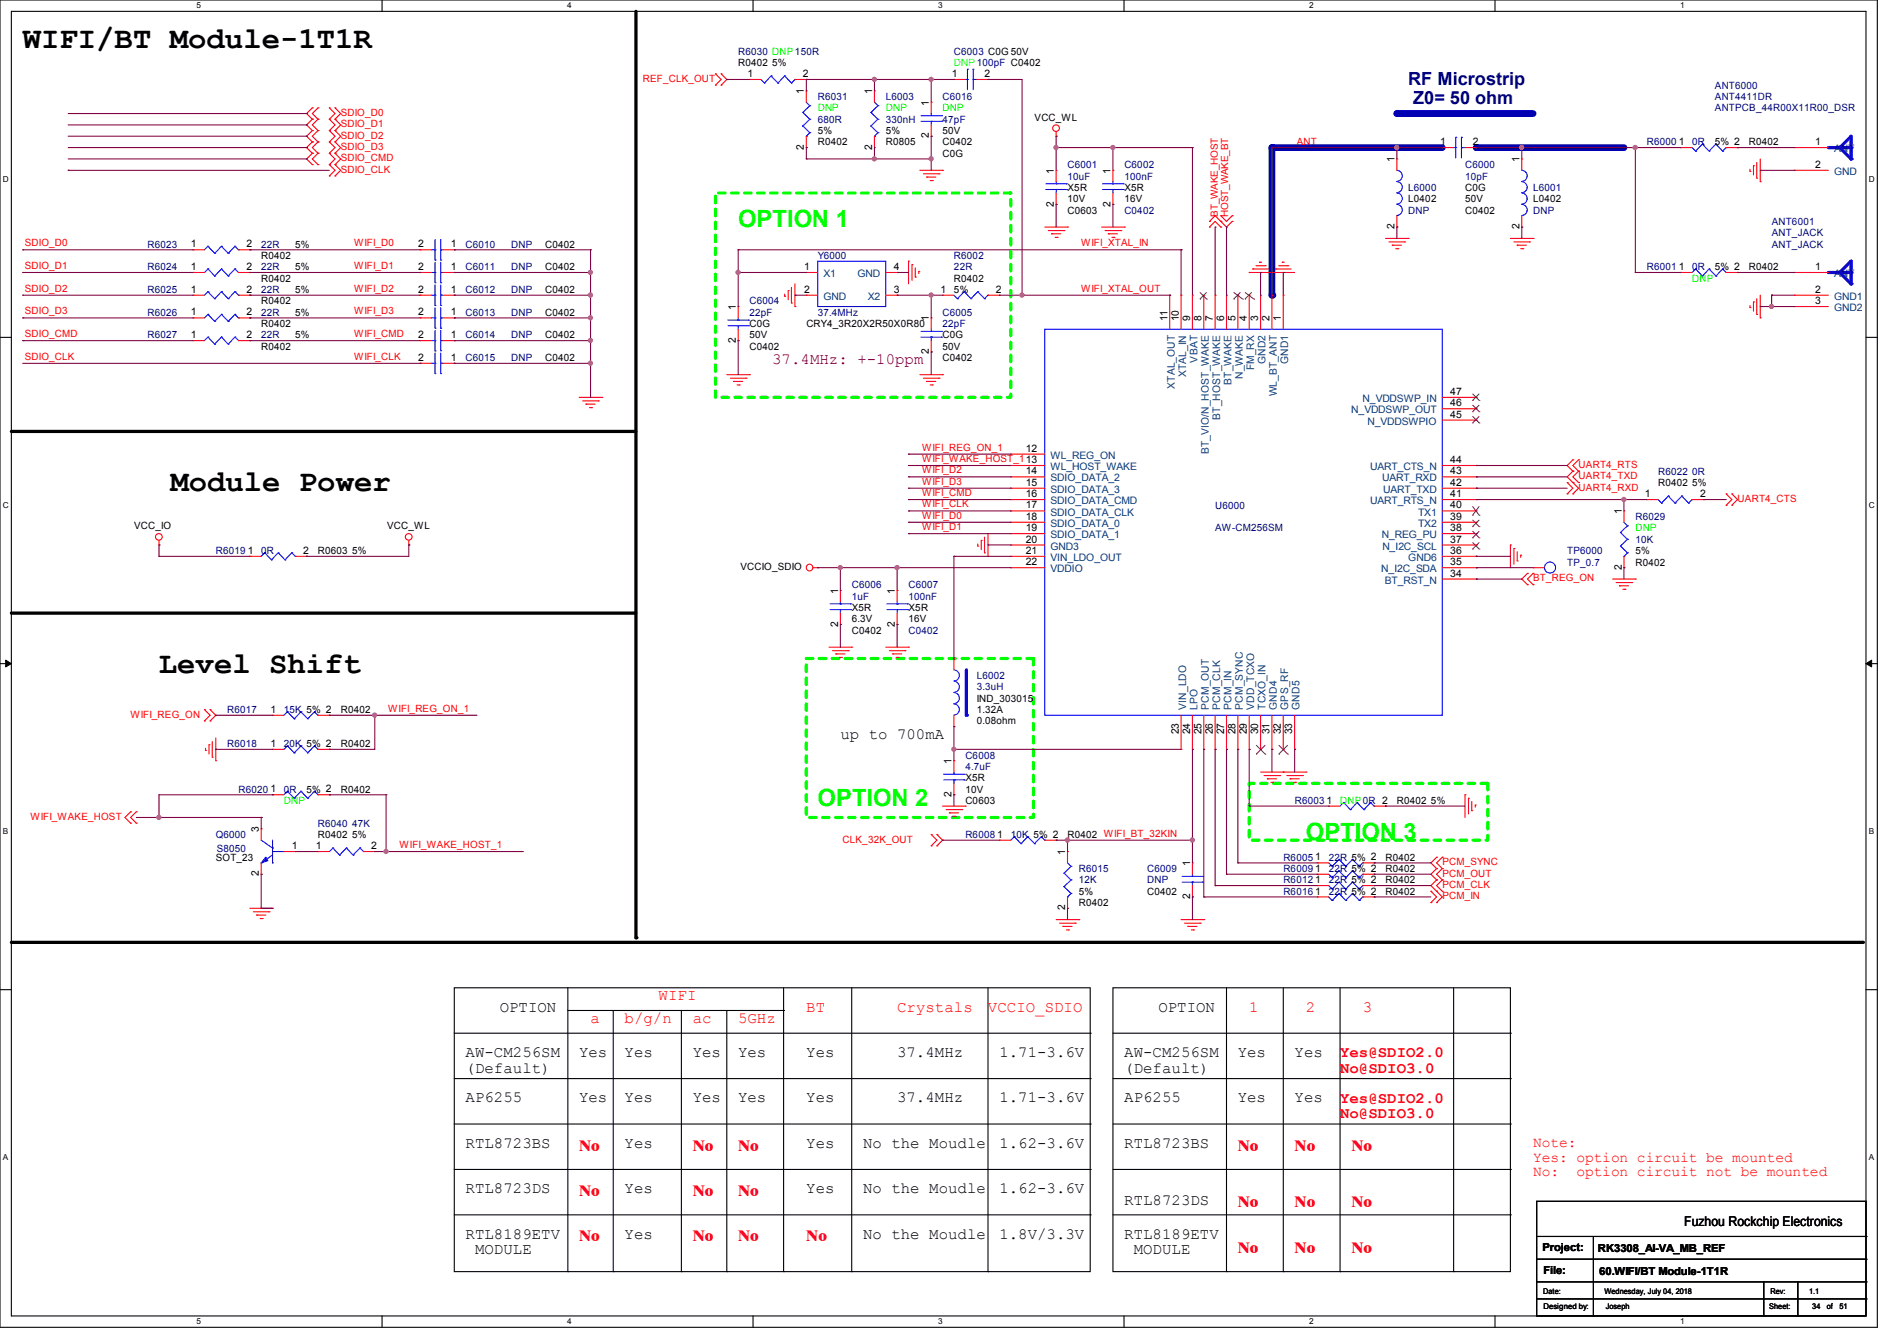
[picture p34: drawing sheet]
<svg xmlns="http://www.w3.org/2000/svg" width="297mm" height="210mm" viewBox="0 0 297 210" stroke-linecap="round" stroke-linejoin="round" font-family="sans-serif">
<defs><g id="words">
<g font-size="4.8">
<text x="3.6" y="7.6">WIFI/BT Module-1T1R</text>
<text x="26.7" y="76.9">Module Power</text>
<text x="24.9" y="105.4">Level Shift</text>
</g>
<g font-size="3.7" fill="#0f0">
<text x="115.6" y="35.5">OPTION 1</text>
<text x="128" y="126.2">OPTION 2</text>
<text x="204.5" y="131.5">OPTION 3</text>
</g>
<g font-size="2.8" fill="#000080">
<text x="220.5" y="13.3">RF Microstrip</text>
<text x="221.3" y="16.2">Z0= 50 ohm</text>
</g>
<text font-size="2.5" fill="#800000" x="120.9" y="57.1">37.4MHz: +-10ppm</text>
<g font-size="2.5">
<text x="131.6" y="115.7">up to 700mA</text>
<text x="78.2" y="158.4">OPTION</text>
<text x="181.4" y="158.4">OPTION</text>
<text x="72.9" y="165.5">AW-CM256SM</text>
<text x="72.9" y="168">(Default)</text>
<text x="90.7" y="165.5">Yes</text>
<text x="97.8" y="165.5">Yes</text>
<text x="108.5" y="165.5">Yes</text>
<text x="115.6" y="165.5">Yes</text>
<text x="126.2" y="165.5">Yes</text>
<text x="140.5" y="165.5">37.4MHz</text>
<text x="156.5" y="165.5">1.71-3.6V</text>
<text x="176" y="165.5">AW-CM256SM</text>
<text x="176" y="168">(Default)</text>
<text x="193.8" y="165.5">Yes</text>
<text x="202.7" y="165.5">Yes</text>
<text x="72.9" y="172.6">AP6255</text>
<text x="90.7" y="172.6">Yes</text>
<text x="97.8" y="172.6">Yes</text>
<text x="108.5" y="172.6">Yes</text>
<text x="115.6" y="172.6">Yes</text>
<text x="126.2" y="172.6">Yes</text>
<text x="140.5" y="172.6">37.4MHz</text>
<text x="156.5" y="172.6">1.71-3.6V</text>
<text x="176" y="172.6">AP6255</text>
<text x="193.8" y="172.6">Yes</text>
<text x="202.7" y="172.6">Yes</text>
<text x="72.9" y="179.7">RTL8723BS</text>
<text x="97.8" y="179.7">Yes</text>
<text x="126.2" y="179.7">Yes</text>
<text x="135.1" y="179.7">No the Moudle</text>
<text x="156.5" y="179.7">1.62-3.6V</text>
<text x="176" y="179.7">RTL8723BS</text>
<text x="72.9" y="186.9">RTL8723DS</text>
<text x="97.8" y="186.9">Yes</text>
<text x="126.2" y="186.9">Yes</text>
<text x="135.1" y="186.9">No the Moudle</text>
<text x="156.5" y="186.9">1.62-3.6V</text>
<text x="176" y="188.6">RTL8723DS</text>
<text x="72.9" y="194">RTL8189ETV</text>
<text x="74.4" y="196.4">MODULE</text>
<text x="97.8" y="194">Yes</text>
<text x="135.1" y="194">No the Moudle</text>
<text x="156.5" y="194">1.8V/3.3V</text>
<text x="176" y="194">RTL8189ETV</text>
<text x="177.5" y="196.4">MODULE</text>
</g>
<g font-size="2.5" fill="#f00">
<text x="92.5" y="160.2">a</text>
<text x="97.8" y="160.2">b/g/n</text>
<text x="103.1" y="156.6">WIFI</text>
<text x="108.5" y="160.2">ac</text>
<text x="115.6" y="160.2">5GHz</text>
<text x="126.2" y="158.4">BT</text>
<text x="140.5" y="158.4">Crystals</text>
<text x="154.7" y="158.4">VCCIO_SDIO</text>
<text x="195.6" y="158.4">1</text>
<text x="204.5" y="158.4">2</text>
<text x="213.4" y="158.4">3</text>
<text x="209.8" y="165.6">Yes@SDIO2.0</text>
<text x="209.8" y="168">No@SDIO3.0</text>
<text x="209.8" y="172.7">Yes@SDIO2.0</text>
<text x="209.8" y="175.1">No@SDIO3.0</text>
<text x="90.7" y="180.2">No</text>
<text x="108.5" y="180.2">No</text>
<text x="115.6" y="180.2">No</text>
<text x="193.8" y="180.2">No</text>
<text x="202.7" y="180.2">No</text>
<text x="211.6" y="180.2">No</text>
<text x="90.7" y="187.3">No</text>
<text x="108.5" y="187.3">No</text>
<text x="115.6" y="187.3">No</text>
<text x="193.8" y="189.1">No</text>
<text x="202.7" y="189.1">No</text>
<text x="211.6" y="189.1">No</text>
<text x="90.7" y="194.4">No</text>
<text x="108.5" y="194.4">No</text>
<text x="115.6" y="194.4">No</text>
<text x="126.2" y="194.4">No</text>
<text x="193.8" y="196.2">No</text>
<text x="202.7" y="196.2">No</text>
<text x="211.6" y="196.2">No</text>
</g>
<g font-size="2.3" fill="#f00">
<text x="240" y="179.7">Note:</text>
<text x="240" y="181.9">Yes: option circuit be mounted</text>
<text x="240" y="184.2">No:</text>
<text x="246.8" y="184.2">option circuit not be mounted</text>
</g>
<text font-size="2.1" x="263.7" y="192">Fuzhou Rockchip Electronics</text>
<g font-size="1.7">
<text x="241.5" y="196">Project:</text>
<text x="250.2" y="196.1">RK3308_AI-VA_MB_REF</text>
<text x="241.6" y="199.5">File:</text>
<text x="250.4" y="199.7">60.WIFI/BT Module-1T1R</text>
</g>
<g font-size="1.6" fill="#000080">
<text x="115.6" y="8.6">R6030 DNP150R</text>
<text x="149.4" y="8.6">C6003 C0G 50V</text>
<text x="128" y="15.7">R6031</text>
<text x="138.7" y="15.7">L6003</text>
<text x="147.6" y="15.7">C6016</text>
<text x="268.5" y="13.9">ANT6000</text>
<text x="268.5" y="15.7">ANT4411DR</text>
<text x="268.5" y="17.4">ANTPCB_44R00X11R00_DSR</text>
<text x="128" y="19.2">680R</text>
<text x="138.7" y="19.2">330nH</text>
<text x="147.6" y="19.2">47pF</text>
<text x="257.8" y="22.8">R6000</text>
<text x="264.9" y="22.8">0R</text>
<text x="167.1" y="26.3">C6001</text>
<text x="167.1" y="28.1">10uF</text>
<text x="176" y="26.3">C6002</text>
<text x="176" y="28.1">100nF</text>
<text x="220.5" y="29.9">L6000</text>
<text x="229.4" y="26.3">C6000</text>
<text x="229.4" y="28.1">10pF</text>
<text x="240" y="29.9">L6001</text>
<text x="176" y="33.4">C0402</text>
<text x="220.5" y="33.4">DNP</text>
<text x="240" y="33.4">DNP</text>
<text x="277.4" y="35.2">ANT6001</text>
<text x="23.1" y="38.8">R6023</text>
<text x="40.9" y="38.8">22R</text>
<text x="72.9" y="38.8">C6010</text>
<text x="80" y="38.8">DNP</text>
<text x="128" y="40.6">Y6000</text>
<text x="149.4" y="40.6">R6002</text>
<text x="277.4" y="37">ANT_JACK</text>
<text x="277.4" y="38.8">ANT_JACK</text>
<text x="23.1" y="42.3">R6024</text>
<text x="23.1" y="45.9">R6025</text>
<text x="40.9" y="42.3">22R</text>
<text x="40.9" y="45.9">22R</text>
<text x="72.9" y="42.3">C6011</text>
<text x="72.9" y="45.9">C6012</text>
<text x="80" y="42.3">DNP</text>
<text x="80" y="45.9">DNP</text>
<text x="117.4" y="47.7">C6004</text>
<text x="149.4" y="42.3">22R</text>
<text x="257.8" y="42.3">R6001</text>
<text x="264.9" y="42.3">0R</text>
<text x="23.1" y="49.4">R6026</text>
<text x="23.1" y="53">R6027</text>
<text x="40.9" y="49.4">22R</text>
<text x="40.9" y="53">22R</text>
<text x="72.9" y="53">C6014</text>
<text x="72.9" y="49.4">C6013</text>
<text x="80" y="53">DNP</text>
<text x="80" y="49.4">DNP</text>
<text x="117.4" y="49.4">22pF</text>
<text x="128" y="49.4">37.4MHz</text>
<text x="147.6" y="49.4">C6005</text>
<text x="147.6" y="51.2">22pF</text>
<text x="72.9" y="56.6">C6015</text>
<text x="80" y="56.6">DNP</text>
<text x="259.6" y="74.3">R6022</text>
<text x="264.9" y="74.3">0R</text>
<text x="190.3" y="79.7">U6000</text>
<text x="190.3" y="83.2">AW-CM256SM</text>
<text x="256" y="81.4">R6029</text>
<text x="33.8" y="86.8">R6019</text>
<text x="40.9" y="86.8">0R</text>
<text x="245.4" y="86.8">TP6000</text>
<text x="245.4" y="88.6">TP_0.7</text>
<text x="256" y="85">10K</text>
<text x="133.4" y="92.1">C6006</text>
<text x="133.4" y="93.9">1uF</text>
<text x="142.2" y="92.1">C6007</text>
<text x="142.2" y="93.9">100nF</text>
<text x="142.2" y="99.2">C0402</text>
<text x="152.9" y="106.3">L6002</text>
<text x="35.6" y="111.7">R6017</text>
<text x="44.5" y="111.7">15K 5% 2</text>
<text x="152.9" y="108.1">3.3uH</text>
<text x="35.6" y="117">R6018</text>
<text x="44.5" y="117">20K 5% 2</text>
<text x="151.1" y="118.8">C6008</text>
<text x="37.3" y="124.1">R6020</text>
<text x="44.5" y="124.1">0R</text>
<text x="151.1" y="120.6">4.7uF</text>
<text x="202.7" y="125.9">R6003</text>
<text x="33.8" y="131.2">Q6000</text>
<text x="49.8" y="129.5">R6040</text>
<text x="55.1" y="129.5">47K</text>
<text x="151.1" y="131.2">R6008</text>
<text x="158.3" y="131.2">10K 5% 2</text>
<text x="34" y="133.4">S8050</text>
<text x="168.9" y="136.6">R6015</text>
<text x="179.6" y="136.6">C6009</text>
<text x="200.9" y="134.8">R6005</text>
<text x="200.9" y="136.6">R6009</text>
<text x="208" y="134.8">22R 5% 2</text>
<text x="208" y="136.6">22R 5% 2</text>
<text x="168.9" y="138.3">12K</text>
<text x="179.6" y="138.3">DNP</text>
<text x="200.9" y="138.3">R6012</text>
<text x="200.9" y="140.1">R6016</text>
<text x="208" y="138.3">22R 5% 2</text>
<text x="208" y="140.1">22R 5% 2</text>
</g>
<g font-size="1.6">
<text x="115.6" y="10.3">R0402</text>
<text x="120.9" y="10.3">5%</text>
<text x="117" y="12.1">1</text>
<text x="125.7" y="12.1">2</text>
<text x="125.9" y="14.8" transform="rotate(-90 125.9 14.8)">1</text>
<text x="136.5" y="14.8" transform="rotate(-90 136.5 14.8)">1</text>
<text x="145.4" y="16.6" transform="rotate(-90 145.4 16.6)">1</text>
<text x="149" y="12.1">1</text>
<text x="154.1" y="12.1">2</text>
<text x="125.9" y="23.5" transform="rotate(-90 125.9 23.5)">2</text>
<text x="128" y="22.8">R0402</text>
<text x="128" y="21">5%</text>
<text x="136.5" y="23.5" transform="rotate(-90 136.5 23.5)">2</text>
<text x="138.7" y="22.8">R0805</text>
<text x="138.7" y="21">5%</text>
<text x="145.4" y="21.7" transform="rotate(-90 145.4 21.7)">2</text>
<text x="147.6" y="22.8">C0402</text>
<text x="147.6" y="21">50V</text>
<text x="162" y="18.9">VCC_WL</text>
<text x="225.5" y="22.7">1</text>
<text x="230.6" y="22.7">2</text>
<text x="262.8" y="22.7">1</text>
<text x="268.5" y="22.8">5% 2</text>
<text x="273.8" y="22.8">R0402</text>
<text x="284.2" y="22.7">1</text>
<text x="147.6" y="24.6">C0G</text>
<text x="165" y="27.2" transform="rotate(-90 165 27.2)">1</text>
<text x="167.1" y="29.9">X5R</text>
<text x="173.9" y="27.2" transform="rotate(-90 173.9 27.2)">1</text>
<text x="176" y="29.9">X5R</text>
<text x="218.3" y="25.4" transform="rotate(-90 218.3 25.4)">1</text>
<text x="229.4" y="29.9">C0G</text>
<text x="237.9" y="25.4" transform="rotate(-90 237.9 25.4)">1</text>
<text x="284.2" y="26.3">2</text>
<text x="165" y="32.3" transform="rotate(-90 165 32.3)">2</text>
<text x="167.1" y="33.4">C0603</text>
<text x="167.1" y="31.7">10V</text>
<text x="173.9" y="32.3" transform="rotate(-90 173.9 32.3)">2</text>
<text x="176" y="31.7">16V</text>
<text x="218.3" y="35.9" transform="rotate(-90 218.3 35.9)">2</text>
<text x="220.5" y="31.7">L0402</text>
<text x="229.4" y="33.4">C0402</text>
<text x="229.4" y="31.7">50V</text>
<text x="237.9" y="35.9" transform="rotate(-90 237.9 35.9)">2</text>
<text x="240" y="31.7">L0402</text>
<text x="29.9" y="38.7">1</text>
<text x="38.6" y="38.7">2</text>
<text x="40.9" y="40.6">R0402</text>
<text x="46.2" y="38.8">5%</text>
<text x="65.5" y="38.7">2</text>
<text x="70.6" y="38.7">1</text>
<text x="85.3" y="38.8">C0402</text>
<text x="29.9" y="42.3">1</text>
<text x="29.9" y="45.8">1</text>
<text x="38.6" y="42.3">2</text>
<text x="38.6" y="45.8">2</text>
<text x="40.9" y="44.1">R0402</text>
<text x="40.9" y="47.7">R0402</text>
<text x="46.2" y="42.3">5%</text>
<text x="46.2" y="45.9">5%</text>
<text x="65.5" y="42.3">2</text>
<text x="65.5" y="45.8">2</text>
<text x="70.6" y="42.3">1</text>
<text x="70.6" y="45.8">1</text>
<text x="85.3" y="42.3">C0402</text>
<text x="85.3" y="45.9">C0402</text>
<text x="125.9" y="42.3">1</text>
<text x="125.9" y="45.8">2</text>
<text x="139.9" y="45.8">3</text>
<text x="139.9" y="42.3">4</text>
<text x="147.2" y="45.8">1</text>
<text x="149.4" y="44.1">R0402</text>
<text x="149.4" y="45.9">5%</text>
<text x="155.9" y="45.8">2</text>
<text x="262.8" y="42.3">1</text>
<text x="268.5" y="42.3">5% 2</text>
<text x="273.8" y="42.3">R0402</text>
<text x="284.2" y="42.3">1</text>
<text x="284.2" y="45.8">2</text>
<text x="284.2" y="47.6">3</text>
<text x="29.9" y="49.4">1</text>
<text x="29.9" y="53">1</text>
<text x="38.6" y="49.4">2</text>
<text x="38.6" y="53">2</text>
<text x="40.9" y="51.2">R0402</text>
<text x="46.2" y="49.4">5%</text>
<text x="46.2" y="53">5%</text>
<text x="65.5" y="53">2</text>
<text x="65.5" y="49.4">2</text>
<text x="70.6" y="53">1</text>
<text x="70.6" y="49.4">1</text>
<text x="85.3" y="53">C0402</text>
<text x="85.3" y="49.4">C0402</text>
<text x="115.2" y="53.7" transform="rotate(-90 115.2 53.7)">2</text>
<text x="115.2" y="48.6" transform="rotate(-90 115.2 48.6)">1</text>
<text x="117.4" y="51.2">C0G</text>
<text x="117.4" y="53">50V</text>
<text x="126.2" y="51.2">CRY4_3R20X2R50X0R80</text>
<text x="145.4" y="50.3" transform="rotate(-90 145.4 50.3)">1</text>
<text x="147.6" y="53">C0G</text>
<text x="182.8" y="50.3" transform="rotate(-90 182.8 50.3)">11</text>
<text x="184.5" y="50.3" transform="rotate(-90 184.5 50.3)">10</text>
<text x="186.3" y="50.3" transform="rotate(-90 186.3 50.3)">9</text>
<text x="188.1" y="50.3" transform="rotate(-90 188.1 50.3)">8</text>
<text x="189.9" y="50.3" transform="rotate(-90 189.9 50.3)">7</text>
<text x="191.7" y="50.3" transform="rotate(-90 191.7 50.3)">6</text>
<text x="193.4" y="50.3" transform="rotate(-90 193.4 50.3)">5</text>
<text x="195.2" y="50.3" transform="rotate(-90 195.2 50.3)">4</text>
<text x="197" y="50.3" transform="rotate(-90 197 50.3)">3</text>
<text x="198.8" y="50.3" transform="rotate(-90 198.8 50.3)">2</text>
<text x="200.6" y="50.3" transform="rotate(-90 200.6 50.3)">1</text>
<text x="40.9" y="54.8">R0402</text>
<text x="65.5" y="56.5">2</text>
<text x="70.6" y="56.5">1</text>
<text x="85.3" y="56.6">C0402</text>
<text x="117.4" y="54.8">C0402</text>
<text x="145.4" y="55.5" transform="rotate(-90 145.4 55.5)">2</text>
<text x="147.6" y="56.6">C0402</text>
<text x="147.6" y="54.8">50V</text>
<text x="227.1" y="65.4">45</text>
<text x="227.1" y="63.6">46</text>
<text x="227.1" y="61.8">47</text>
<text x="160.6" y="70.7">12</text>
<text x="160.6" y="74.3">14</text>
<text x="160.6" y="77.9">16</text>
<text x="160.6" y="76.1">15</text>
<text x="227.1" y="76.1">42</text>
<text x="227.1" y="74.3">43</text>
<text x="227.1" y="77.9">41</text>
<text x="227.1" y="72.5">44</text>
<text x="257.5" y="77.9">1</text>
<text x="259.6" y="76.1">R0402</text>
<text x="264.9" y="76.1">5%</text>
<text x="266.2" y="77.9">2</text>
<text x="21" y="82.9">VCC_IO</text>
<text x="60.6" y="82.9">VCC_WL</text>
<text x="160.6" y="81.4">18</text>
<text x="160.6" y="79.6">17</text>
<text x="160.6" y="83.2">19</text>
<text x="227.1" y="81.4">39</text>
<text x="227.1" y="83.2">38</text>
<text x="227.1" y="79.6">40</text>
<text x="253.9" y="80.6" transform="rotate(-90 253.9 80.6)">1</text>
<text x="38.8" y="86.7">1</text>
<text x="47.5" y="86.7">2</text>
<text x="49.8" y="86.8">R0603</text>
<text x="55.1" y="86.8">5%</text>
<text x="115.9" y="89.3">VCCIO_SDIO</text>
<text x="160.6" y="88.5">22</text>
<text x="160.6" y="85">20</text>
<text x="160.6" y="86.7">21</text>
<text x="227.1" y="85">37</text>
<text x="227.1" y="88.5">35</text>
<text x="227.1" y="86.7">36</text>
<text x="253.9" y="89.2" transform="rotate(-90 253.9 89.2)">2</text>
<text x="256" y="88.6">R0402</text>
<text x="256" y="86.8">5%</text>
<text x="131.2" y="93" transform="rotate(-90 131.2 93)">1</text>
<text x="133.4" y="95.7">X5R</text>
<text x="140.1" y="93" transform="rotate(-90 140.1 93)">1</text>
<text x="142.2" y="95.7">X5R</text>
<text x="227.1" y="90.3">34</text>
<text x="131.2" y="98.1" transform="rotate(-90 131.2 98.1)">2</text>
<text x="133.4" y="99.2">C0402</text>
<text x="133.4" y="97.5">6.3V</text>
<text x="140.1" y="98.1" transform="rotate(-90 140.1 98.1)">2</text>
<text x="142.2" y="97.5">16V</text>
<text x="42.3" y="111.6">1</text>
<text x="53.3" y="111.7">R0402</text>
<text x="152.9" y="109.9">IND_303015</text>
<text x="152.9" y="111.7">1.32A</text>
<text x="152.9" y="113.5">0.08ohm</text>
<text x="42.3" y="117">1</text>
<text x="53.3" y="117">R0402</text>
<text x="149" y="119.7" transform="rotate(-90 149 119.7)">1</text>
<text x="184.5" y="115" transform="rotate(-90 184.5 115)">23</text>
<text x="186.3" y="115" transform="rotate(-90 186.3 115)">24</text>
<text x="188.1" y="115" transform="rotate(-90 188.1 115)">25</text>
<text x="189.9" y="115" transform="rotate(-90 189.9 115)">26</text>
<text x="191.7" y="115" transform="rotate(-90 191.7 115)">27</text>
<text x="193.4" y="115" transform="rotate(-90 193.4 115)">28</text>
<text x="195.2" y="115" transform="rotate(-90 195.2 115)">29</text>
<text x="197" y="115" transform="rotate(-90 197 115)">30</text>
<text x="198.8" y="115" transform="rotate(-90 198.8 115)">31</text>
<text x="200.6" y="115" transform="rotate(-90 200.6 115)">32</text>
<text x="202.3" y="115" transform="rotate(-90 202.3 115)">33</text>
<text x="42.3" y="124.1">1</text>
<text x="48" y="124.1">5% 2</text>
<text x="53.3" y="124.1">R0402</text>
<text x="149" y="124.8" transform="rotate(-90 149 124.8)">2</text>
<text x="151.1" y="125.9">C0603</text>
<text x="151.1" y="122.3">X5R</text>
<text x="151.1" y="124.1">10V</text>
<text x="207.7" y="125.9">1</text>
<text x="218.7" y="125.9">R0402</text>
<text x="224" y="125.9">5%</text>
<text x="40.5" y="130.3" transform="rotate(-90 40.5 130.3)">3</text>
<text x="49.8" y="131.2">R0402</text>
<text x="55.1" y="131.2">5%</text>
<text x="156.1" y="131.2">1</text>
<text x="167.1" y="131.2">R0402 WIFI_BT_32KIN</text>
<text x="33.8" y="134.8">SOT_23</text>
<text x="40.5" y="137.2" transform="rotate(-90 40.5 137.2)">2</text>
<text x="45.7" y="133">1</text>
<text x="49.4" y="133">1</text>
<text x="58.1" y="133">2</text>
<text x="166.8" y="133.9" transform="rotate(-90 166.8 133.9)">1</text>
<text x="186.3" y="135.7" transform="rotate(-90 186.3 135.7)">1</text>
<text x="205.9" y="134.7">1</text>
<text x="205.9" y="136.5">1</text>
<text x="216.9" y="134.8">R0402</text>
<text x="216.9" y="136.6">R0402</text>
<text x="166.8" y="142.6" transform="rotate(-90 166.8 142.6)">2</text>
<text x="168.9" y="141.9">R0402</text>
<text x="168.9" y="140.1">5%</text>
<text x="179.6" y="140.1">C0402</text>
<text x="186.3" y="140.8" transform="rotate(-90 186.3 140.8)">2</text>
<text x="205.9" y="138.3">1</text>
<text x="205.9" y="140.1">1</text>
<text x="216.9" y="138.3">R0402</text>
<text x="216.9" y="140.1">R0402</text>
</g>
<text font-size="1.6" fill="#00ff40" x="149.4" y="10.3">DNP100pF C0402</text>
<g font-size="1.6" fill="#f00">
<text x="100.6" y="12.8">REF_CLK_OUT</text>
<text x="53.3" y="23.5">SDIO_D3</text>
<text x="53.3" y="21.7">SDIO_D2</text>
<text x="53.3" y="19.9">SDIO_D1</text>
<text x="53.3" y="18.2">SDIO_D0</text>
<text x="203" y="22.8">ANT</text>
<text x="53.3" y="25.3">SDIO_CMD</text>
<text x="53.3" y="27.1">SDIO_CLK</text>
<text x="3.9" y="38.6">SDIO_D0</text>
<text x="55.5" y="38.6">WIFI_D0</text>
<text x="169.3" y="38.6">WIFI_XTAL_IN</text>
<text x="3.9" y="45.7">SDIO_D2</text>
<text x="3.9" y="42.1">SDIO_D1</text>
<text x="55.5" y="45.7">WIFI_D2</text>
<text x="55.5" y="42.1">WIFI_D1</text>
<text x="169.3" y="45.7">WIFI_XTAL_OUT</text>
<text x="3.9" y="52.8">SDIO_CMD</text>
<text x="3.9" y="49.2">SDIO_D3</text>
<text x="55.5" y="49.2">WIFI_D3</text>
<text x="55.5" y="52.8">WIFI_CMD</text>
<text x="3.9" y="56.3">SDIO_CLK</text>
<text x="55.5" y="56.3">WIFI_CLK</text>
<text x="144.4" y="70.6">WIFI_REG_ON_1</text>
<text x="144.4" y="72.3">WIFI_WAKE_HOST_113</text>
<text x="144.4" y="74.1">WIFI_D2</text>
<text x="144.4" y="75.9">WIFI_D3</text>
<text x="144.4" y="77.7">WIFI_CMD</text>
<text x="247.2" y="75.1">UART4_TXD</text>
<text x="247.2" y="76.8">UART4_RXD</text>
<text x="247.2" y="73.3">UART4_RTS</text>
<text x="144.4" y="79.5">WIFI_CLK</text>
<text x="144.4" y="83">WIFI_D1</text>
<text x="144.4" y="81.2">WIFI_D0</text>
<text x="272.1" y="78.6">UART4_CTS</text>
<text x="240" y="91.1">BT_REG_ON</text>
<text x="20.4" y="112.4">WIFI_REG_ON</text>
<text x="60.8" y="111.5">WIFI_REG_ON_1</text>
<text x="4.8" y="128.4">WIFI_WAKE_HOST</text>
<text x="131.9" y="132">CLK_32K_OUT</text>
<text x="62.6" y="132.8">WIFI_WAKE_HOST_1</text>
<text x="225.8" y="135.5">PCM_SYNC</text>
<text x="225.8" y="137.3">PCM_OUT</text>
<text x="225.8" y="139.1">PCM_CLK</text>
<text x="225.8" y="140.8">PCM_IN</text>
</g>
<g font-size="1.6" fill="#0f0">
<text x="128" y="17.4">DNP</text>
<text x="138.7" y="17.4">DNP</text>
<text x="147.6" y="17.4">DNP</text>
<text x="264.9" y="44.1">DNP</text>
<text x="256" y="83.2">DNP</text>
<text x="44.5" y="125.9">DNP</text>
<text x="209.8" y="125.9">DNP0R 2</text>
</g>
<g font-size="1.6" fill="#004080">
<text x="287.2" y="23.8">ANT</text>
<text x="287.2" y="27.4">GND</text>
<text x="128.9" y="43.4">X1</text>
<text x="128.9" y="46.9">GND</text>
<text x="134.3" y="43.4">GND</text>
<text x="135.9" y="46.9">X2</text>
<text x="287.2" y="43.4">ANT</text>
<text x="287.2" y="46.9">GND1</text>
<text x="287.2" y="48.7">GND2</text>
<text x="185.7" y="59.1" transform="rotate(-90 185.7 59.1)">XTAL_IN</text>
<text x="187.5" y="56.8" transform="rotate(-90 187.5 56.8)">VBAT</text>
<text x="194.6" y="59.4" transform="rotate(-90 194.6 59.4)">N_WAKE</text>
<text x="196.4" y="58" transform="rotate(-90 196.4 58)">FM_RX</text>
<text x="198.1" y="57" transform="rotate(-90 198.1 57)">GND2</text>
<text x="201.7" y="57" transform="rotate(-90 201.7 57)">GND1</text>
<text x="183.9" y="60.9" transform="rotate(-90 183.9 60.9)">XTAL_OUT</text>
<text x="191" y="65.7" transform="rotate(-90 191 65.7)">BT_HOST_WAKE</text>
<text x="192.8" y="60.3" transform="rotate(-90 192.8 60.3)">BT_WAKE</text>
<text x="199.9" y="62.1" transform="rotate(-90 199.9 62.1)">WL_BT_ANT</text>
<text x="211.6" y="64.7">N_VDDSWP_OUT</text>
<text x="213.3" y="63">N_VDDSWP_IN</text>
<text x="164.5" y="71.8">WL_REG_ON</text>
<text x="189.2" y="71.1" transform="rotate(-90 189.2 71.1)">BT_VIO/N_HOST_WAKE</text>
<text x="214.1" y="66.5">N_VDDSWPIO</text>
<text x="164.5" y="73.6">WL_HOST_WAKE</text>
<text x="164.5" y="75.4">SDIO_DATA_2</text>
<text x="164.5" y="77.2">SDIO_DATA_3</text>
<text x="214.5" y="73.6">UART_CTS_N</text>
<text x="216.4" y="75.4">UART_RXD</text>
<text x="216.6" y="77.2">UART_TXD</text>
<text x="164.5" y="82.5">SDIO_DATA_0</text>
<text x="164.5" y="80.7">SDIO_DATA_CLK</text>
<text x="164.5" y="79">SDIO_DATA_CMD</text>
<text x="214.5" y="79">UART_RTS_N</text>
<text x="222" y="82.5">TX2</text>
<text x="222" y="80.7">TX1</text>
<text x="164.5" y="89.6">VDDIO</text>
<text x="164.5" y="84.3">SDIO_DATA_1</text>
<text x="164.5" y="86.1">GND3</text>
<text x="164.5" y="87.8">VIN_LDO_OUT</text>
<text x="216.3" y="89.6">N_I2C_SDA</text>
<text x="216.3" y="84.3">N_REG_PU</text>
<text x="216.4" y="86.1">N_I2C_SCL</text>
<text x="220.5" y="87.8">GND6</text>
<text x="216.8" y="91.4">BT_RST_N</text>
<text x="185.7" y="111.1" transform="rotate(-90 185.7 111.1)">VIN_LDO</text>
<text x="187.5" y="111.1" transform="rotate(-90 187.5 111.1)">LPO</text>
<text x="189.2" y="111.1" transform="rotate(-90 189.2 111.1)">PCM_OUT</text>
<text x="191" y="111.1" transform="rotate(-90 191 111.1)">PCM_CLK</text>
<text x="192.8" y="111.1" transform="rotate(-90 192.8 111.1)">PCM_IN</text>
<text x="194.6" y="111.1" transform="rotate(-90 194.6 111.1)">PCM_SYNC</text>
<text x="196.4" y="111.1" transform="rotate(-90 196.4 111.1)">VDD_TCXO</text>
<text x="198.1" y="111.1" transform="rotate(-90 198.1 111.1)">TCXO_IN</text>
<text x="199.9" y="111.1" transform="rotate(-90 199.9 111.1)">GND4</text>
<text x="201.7" y="111.1" transform="rotate(-90 201.7 111.1)">GPS_RF</text>
<text x="203.5" y="111.1" transform="rotate(-90 203.5 111.1)">GND5</text>
</g>
<g font-size="1.5" fill="#f00">
<text x="190.7" y="34" transform="rotate(-90 190.7 34)">BT_WAKE_HOST</text>
<text x="192.3" y="34" transform="rotate(-90 192.3 34)">HOST_WAKE_BT</text>
</g>
<g font-size="1.3">
<text x="30.8" y="1.3">5</text>
<text x="88.8" y="1.3">4</text>
<text x="146.9" y="1.3">3</text>
<text x="205" y="1.3">2</text>
<text x="263.1" y="1.3">1</text>
<text x=".5" y="28.4">D</text>
<text x="292.6" y="28.4">D</text>
<text x=".5" y="79.5">C</text>
<text x="292.6" y="79.5">C</text>
<text x=".5" y="130.6">B</text>
<text x="292.6" y="130.6">B</text>
<text x=".5" y="181.7">A</text>
<text x="292.6" y="181.7">A</text>
<text x="30.8" y="207.4">5</text>
<text x="88.8" y="207.4">4</text>
<text x="146.9" y="207.4">3</text>
<text x="205" y="207.4">2</text>
<text x="263.1" y="207.4">1</text>
</g>
<g font-size="1.2">
<text x="241.6" y="202.6">Date:</text>
<text x="251.2" y="202.6">Wednesday, July 04, 2018</text>
<text x="277.2" y="202.6">Rev:</text>
<text x="283.2" y="202.6">1.1</text>
<text x="241.6" y="205.1">Designed by:</text>
<text x="251.4" y="205.1">Joseph</text>
<text x="277" y="205.1">Sheet:</text>
<text x="283.7" y="205.1">34</text>
<text x="286" y="205.1">of</text>
<text x="288" y="205.1">51</text>
</g>
</g></defs>
<path d="M0 0h293.9v207.9h-293.9zM1.8 1.8h290.3v204.3h-290.3z" fill="none" stroke="#000" stroke-width=".17"/>
<g fill="#fff">
<path d="M30.8 .2h.7v1.4h-.7z"/>
<path d="M30.8 206.2h.7v1.4h-.7z"/>
</g>
<path d="M59.8 0v1.8M59.8 206.1v1.8" fill="none" stroke="#000" stroke-width=".17"/>
<g fill="#fff">
<path d="M88.8 .2h.7v1.4h-.7z"/>
<path d="M88.8 206.2h.7v1.4h-.7z"/>
</g>
<path d="M117.9 0v1.8M117.9 206.1v1.8" fill="none" stroke="#000" stroke-width=".17"/>
<g fill="#fff">
<path d="M146.9 .2h.7v1.4h-.7z"/>
<path d="M146.9 206.2h.7v1.4h-.7z"/>
</g>
<path d="M176 0v1.8M176 206.1v1.8" fill="none" stroke="#000" stroke-width=".17"/>
<g fill="#fff">
<path d="M205 .2h.7v1.4h-.7z"/>
<path d="M205 206.2h.7v1.4h-.7z"/>
</g>
<path d="M234.1 0v1.8M234.1 206.1v1.8" fill="none" stroke="#000" stroke-width=".17"/>
<g fill="#fff">
<path d="M263.1 .2h.6v1.4h-.6z"/>
<path d="M263.1 206.2h.6v1.4h-.6z"/>
<path d="M.5 27.3h.9v1.4h-.9z"/>
<path d="M292.6 27.3h.9v1.4h-.9z"/>
<path d="M.5 78.4h.9v1.4h-.9z"/>
<path d="M292.6 78.4h.9v1.4h-.9z"/>
</g>
<path d="M0 52.8h1.8M292.1 52.8h1.8" fill="none" stroke="#000" stroke-width=".17"/>
<g fill="#fff">
<path d="M.5 129.5h.8v1.4h-.8z"/>
<path d="M292.6 129.5h.8v1.4h-.8z"/>
</g>
<path d="M0 103.9h1.8M292.1 103.9h1.8" fill="none" stroke="#000" stroke-width=".17"/>
<path d="M.9 103.4l.9 .5-.9 .5zM292.1 103.9l.9-.5v1z" fill="#000" stroke="#000" stroke-width=".16"/>
<g fill="#fff">
<path d="M.5 180.5h.8v1.4h-.8z"/>
<path d="M292.6 180.5h.8v1.4h-.8z"/>
</g>
<path d="M0 155h1.8M292.1 155h1.8" fill="none" stroke="#000" stroke-width=".17"/>
<path d="M218.7 17.8h21.3" fill="none" stroke="#0000a0" stroke-width="1.1"/>
<circle cx="218.7" cy="17.8" r=".53" fill="#0000a0"/>
<path d="M231.1 23.1h23.2" fill="none" stroke="#0000a0" stroke-width="1.1"/>
<circle cx="231.1" cy="23.1" r=".53" fill="#0000a0"/>
<path d="M199.1 23.1h26.7" fill="none" stroke="#0000a0" stroke-width="1.1"/>
<circle cx="199.1" cy="23.1" r=".53" fill="#0000a0"/>
<path d="M199.1 23.1v23.1" fill="none" stroke="#0000a0" stroke-width="1.1"/>
<circle cx="199.1" cy="46.2" r=".53" fill="#0000a0"/>
<path d="M112 30.2h46.2v32h-46.2zM126.2 103.1h35.6v24.9h-35.6zM195.6 122.7h37.3v8.9h-37.3z" fill="none" stroke="#0f0" stroke-width=".51" stroke-dasharray="1 1"/>
<g fill="none" stroke="#000" stroke-width=".17">
<path d="M71.1 154.7h99.6v44.4h-99.6zM88.9 158.2h33.8M88.9 154.7v44.4M96 158.2v40.9M106.7 158.2v40.9M113.8 158.2v40.9M122.7 158.2h.1M122.7 154.7v44.4M133.3 154.7v44.4M154.7 154.7v44.4M174.2 154.7h62.3v44.4h-62.3zM192 154.7v44.4"/>
<path d="M200.9 154.7v44.4M209.8 154.7v44.4M227.6 154.7v44.4M71.1 161.8h99.6M71.1 168.9h99.6M71.1 176h99.6M170.7 161.8h.1M170.7 168.9h.1M170.7 176h.1M174.2 161.8h62.3M174.2 168.9h62.3M174.2 176h62.3"/>
<path d="M236.5 161.8h.1M236.5 168.9h.1M236.5 176h.1M71.1 183.1h99.6M71.1 190.2h99.6M88.9 199.1h.1M96 199.1h.1M106.7 199.1h.1M113.8 199.1h.1M122.7 199.1h.1M133.3 199.1h.1M154.7 199.1h.1"/>
<path d="M170.7 183.1h.1M170.7 190.2h.1M174.2 183.1h62.3M174.2 190.2h62.3M192 199.1h.1M200.9 199.1h.1M209.8 199.1h.1M227.6 199.1h.1M236.5 183.1h.1M236.5 190.2h.1M240.6 188.1h51.5v18h-51.5zM240.6 193.6h51.5"/>
<path d="M240.6 197.2h51.5M249.5 193.6v12.5M292.1 193.6h.1M292.1 197.2h.1M240.6 200.7h51.5M240.6 203.4h51.5M249.5 206.1h.1M276.1 206.1h.1M276.1 200.7v5.4M281.5 206.1h.1M281.5 200.7v5.4M292.1 200.7h.1"/>
<path d="M292.1 203.4h.1"/>
</g>
<path d="M99.6 1.8v145.1M1.8 67.6h97.6M1.8 96h97.6M1.8 147.6h289.8" fill="none" stroke="#000" stroke-width=".51"/>
<g fill="#000">
<circle cx="99.4" cy="67.6" r=".25"/>
<circle cx="99.4" cy="96" r=".25"/>
<circle cx="99.6" cy="146.9" r=".25"/>
<circle cx="291.6" cy="147.6" r=".25"/>
</g>
<g fill="none" stroke="#f00" stroke-width=".17">
<path d="M48.9 18.7h.1M48.9 16.9h.1M48.9 16.9l-.9 .9 .9 .9M48.9 18.7l-.9 .9 .9 .8M49.8 18.7h.1M49.8 16.9h.1M49.8 18.7l-.9 .9 .9 .8M49.8 16.9l-.9 .9 .9 .9M51.6 18.7h.1M51.6 16.9h.1M51.6 18.7l.9 .9-.9 .8M51.6 16.9l.9 .9-.9 .9"/>
<path d="M52.5 18.7h.1M52.5 16.9h.1M52.5 16.9l.8 .9-.8 .9M52.5 18.7l.8 .9-.8 .8M112 13.3h.1M112 11.6h.1M112 11.6l.9 .8-.9 .9M112.9 11.6h.1M112.9 13.3h.1M112.9 11.6l.9 .8-.9 .9M149.4 12.4h.1M149.4 12.4h1.7"/>
<path d="M152.9 12.4h1.8M154.7 12.4h.1M48.9 24h.1M48.9 22.2h.1M48.9 20.4h.1M48.9 25.8h.1M48.9 22.2l-.9 .9 .9 .9M48.9 20.4l-.9 .9 .9 .9M48.9 24l-.9 .9 .9 .9M49.8 22.2h.1M49.8 24h.1M49.8 20.4h.1"/>
<path d="M49.8 25.8h.1M49.8 22.2l-.9 .9 .9 .9M49.8 20.4l-.9 .9 .9 .9M49.8 24l-.9 .9 .9 .9M51.6 22.2h.1M51.6 24h.1M51.6 20.4h.1M51.6 25.8h.1M51.6 27.6h.1M51.6 25.8l.9 .9-.9 .9M51.6 22.2l.9 .9-.9 .9M51.6 24l.9 .9-.9 .9"/>
<path d="M51.6 20.4l.9 .9-.9 .9M52.5 22.2h.1M52.5 24h.1M52.5 20.4h.1M52.5 25.8h.1M52.5 27.6h.1M52.5 22.2l.8 .9-.8 .9M52.5 25.8l.8 .9-.8 .9M52.5 20.4l.8 .9-.8 .9M52.5 24l.8 .9-.8 .9M144 26.7h3.6M144.6 27.2h2.4"/>
<path d="M145.1 27.7h.1M145.1 27.7h1.4M145.6 28.3h.4M146 28.3h.1M147 27.2h.1M147.6 26.7h.1M163.6 35.6h3.5M164.1 36.1h2.5M164.6 36.6h.1M164.6 36.6h1.5M165.2 37.2h.3M165.4 21.3h.1"/>
<path d="M165.4 20.6v.7M165.5 37.2h.1M166.6 36.1h.1M167.1 35.6h.1M172.5 35.6h3.5M173 36.1h2.5M173.5 36.6h.1M173.5 36.6h1.5M174.1 37.2h.3M174.4 37.2h.1M175.5 36.1h.1M176 35.6h.1"/>
<path d="M189.4 34.7h.1M189.4 35.6h.1M189.4 34.7l.8-.9 1.8 1.8 .9-.9M189.4 35.6l.8-.9 .9 .9M191.1 34.7h.1M191.1 33.8h.1M191.1 35.6h.1M191.1 33.8l.9 .9 .9-.9M192.9 34.7h.1M192.9 33.8h.1M216.9 37.3h3.6M217.5 37.9h2.4"/>
<path d="M218 38.4h.1M218 38.4h1.4M218.5 38.9h.4M218.9 38.9h.1M219.9 37.9h.1M220.5 37.3h.1M236.5 37.3h3.5M237 37.9h2.5M237.5 38.4h.1M237.5 38.4h1.5M238.1 38.9h.3M238.4 38.9h.1"/>
<path d="M239.5 37.9h.1M240 37.3h.1M274 26.8h.1M274 26.5v.3M274.5 26h.1M274.5 26v1.4M275 27.9h.1M275 25.4v2.5M275.6 28.4h.1M275.6 24.9v3.5M113.8 58.7h3.5M114.3 59.2h2.5"/>
<path d="M114.9 59.7h.1M114.9 59.7h1.4M116.8 59.2h.1M117.3 58.7h.1M122.9 46.4h.1M122.9 46.1v.3M123.4 45.5h.1M123.4 45.5v1.4M123.9 47.5h.1M123.9 45v2.5M124.5 48h.1M124.5 44.4v3.6"/>
<path d="M142.2 40.9h.1M142.2 40.9v3.5M142.8 41.4h.1M142.8 41.4v2.5M143.3 43.4h.1M143.3 42v1.4M143.8 42.5h.1M143.8 42.5v.3M144 58.7h3.6M144.6 59.2h2.4M145.1 59.7h.1M145.1 59.7h1.4"/>
<path d="M147 59.2h.1M147.6 58.7h.1M195.6 42.7h.1M195.6 42.7h7.1M196.1 42.1h.1M196.1 42.1h2.5M196.6 41.6h1.5M197.2 41.1h.1M197.2 41.1h.3M198.1 41.6h.1M199.1 42.7h.1M199.7 42.1h.1"/>
<path d="M199.7 42.1h2.4M200.2 41.6h1.4M200.7 41.1h.1M200.7 41.1h.4M201.6 41.6h.1M274 48.2h.1M274 47.8v.4M274.5 47.3h.1M274.5 47.3v1.4M275 49.2h.1M275 46.8v2.4M275.6 49.8h.1"/>
<path d="M275.6 46.2v3.6M90.7 62.2h3.5M91.2 62.8h2.5M91.7 63.3h.1M91.7 63.3h1.5M92.3 63.8h.3M92.6 63.8h.1M93.7 62.8h.1M94.2 62.2h.1M115.4 60.3h.3M115.7 60.3h.1M145.6 60.3h.4"/>
<path d="M146 60.3h.1M245.4 75.6h.1M245.4 77.3h.1M245.4 75.6l.9 .9-.9 .8M246.3 75.6h.1M246.3 73.8h.1M246.3 77.3h.1M246.3 72h.1M246.3 73.8l-.9 .9 1.7 1.8-.8 .8M246.3 72l-.9 .9 .9 .9M247.1 73.8h.1M247.1 75.6h.1"/>
<path d="M247.1 72h.1M247.1 73.8l-.8 .9 .8 .9M247.1 72l-.8 .9 .8 .9M270.3 77.3h.1M270.3 79.1h.1M270.3 77.3l.8 .9-.8 .9M271.1 77.3h.1M271.1 79.1h.1M271.1 77.3l.9 .9-.9 .9M24.9 85.3h.1M24.9 84.6v.7M39.1 87.1h.1"/>
<path d="M39.1 87.1h1.8M46.2 87.1h1.8M48 87.1h.1M64 85.3h.1M64 84.6v.7M127.3 88.9h.7M128 88.9h.1M131.6 92.5h.1M131.6 97.8h.1M131.6 92.5v1.7M131.6 96v1.8M153.1 85.5h.1"/>
<path d="M153.1 85.2v.3M153.6 84.6h.1M153.6 84.6v1.5M154.1 86.6h.1M154.1 84.1v2.5M154.7 87.1h.1M154.7 83.6v3.5M236.5 85.3h.1M236.5 85.3v3.6M237 85.9h.1M237 85.9v2.4M237.5 87.8h.1"/>
<path d="M237.5 86.4v1.4M238.1 87h.1M238.1 87v.3M239.1 89.8h.1M239.1 91.6h.1M239.1 89.8l-.8 .9 .8 .9M240 91.6h.1M240 89.8h.1M240 89.8l-.9 .9 .9 .9M252.5 90.7h3.5M253 91.2h2.5M253.5 91.7h.1"/>
<path d="M253.5 91.7h1.5M254.1 92.3h.3M254.3 80h.1M254.3 88.9h.1M254.3 80v1.8M254.3 87.1v1.8M254.4 92.3h.1M255.5 91.2h.1M256 90.7h.1M32 112.9h.1M32 111.1h.1M32 111.1l.9 .9-.9 .9"/>
<path d="M32.2 117.5h.1M32.2 117.2v.3M32.7 116.6h.1M32.7 116.6v1.5M32.9 111.1h.1M32.9 112.9h.1M32.9 111.1l.9 .9-.9 .9M33.2 118.6h.1M33.2 116.1v2.5M33.8 119.1h.1M33.8 115.6v3.5M129.8 101.3h3.5"/>
<path d="M130.3 101.9h2.5M130.9 102.4h.1M130.9 102.4h1.4M131.4 103h.3M131.7 103h.1M132.8 101.9h.1M133.3 101.3h.1M138.7 101.3h3.5M139.2 101.9h2.5M139.7 102.4h.1M139.7 102.4h1.5M140.3 103h.3"/>
<path d="M140.6 103h.1M141.7 101.9h.1M142.2 101.3h.1M20.4 128.9h.1M20.4 127.1h.1M20.4 127.1l-.8 .9 .8 .9M21.3 128.9h.1M21.3 127.1h.1M21.3 127.1l-.9 .9 .9 .9M145.8 130.7h.1M145.8 132.5h.1M145.8 130.7l.9 .9-.9 .9"/>
<path d="M146.7 132.5h.1M146.7 130.7h.1M146.7 130.7l.9 .9-.9 .9M147.6 126.2h3.5M148.1 126.8h2.5M148.6 127.3h.1M148.6 127.3h1.5M149.2 127.8h.3M149.5 127.8h.1M150.6 126.8h.1M151.1 126.2h.1M197.4 120.9h7.1"/>
<path d="M197.9 121.5h2.5M198.4 122h.1M198.4 122h1.5M199 122.5h.3M199.3 122.5h.1M200.4 121.5h.1M200.9 120.9h.1M201.5 121.5h2.4M202 122h.1M202 122h1.4M202.5 122.5h.4M202.9 122.5h.1"/>
<path d="M203.9 121.5h.1M204.5 120.9h.1M224 139.6h.1M224 139.6l.9 .9-.9 .9M224.9 137.8h.1M224.9 139.6h.1M224.9 134.2h.1M224.9 136h.1M224.9 137.8l-.9 .9 1.8 1.8-.9 .9M224.9 134.2l-.9 .9 .9 .9M224.9 136l-.9 .9 .9 .9M225.8 139.6h.1"/>
<path d="M225.8 137.8h.1M225.8 136h.1M225.8 134.2h.1M225.8 137.8l-.9 .9 .9 .9M225.8 134.2l-.9 .9 .9 .9M225.8 136l-.9 .9 .9 .9M229.4 124.5h.1M229.4 124.5v3.5M229.9 125h.1M229.9 125v2.5M230.4 127h.1M230.4 125.5v1.5"/>
<path d="M231 126.1h.1M231 126.1v.3M39.1 142.2h3.6M39.7 142.8h2.4M40.2 143.3h.1M40.2 143.3h1.4M40.7 143.8h.4M41.1 143.8h.1M42.1 142.8h.1M42.7 142.2h.1M165.4 144h3.5M165.9 144.6h2.5"/>
<path d="M166.4 145.1h.1M166.4 145.1h1.5M167 145.6h.3M167.3 145.6h.1M168.4 144.6h.1M168.9 144h.1M184.9 144h3.6M185.5 144.6h2.4M186 145.1h.1M186 145.1h1.4M186.5 145.6h.4M186.9 145.6h.1"/>
<path d="M187.9 144.6h.1M188.5 144h.1M224 141.4h.1M224.9 141.4h.1"/>
<circle cx="165.3" cy="20.1" r=".52"/>
<circle cx="24.9" cy="84.1" r=".52"/>
<circle cx="64" cy="84.1" r=".52"/>
<circle cx="126.7" cy="88.9" r=".52"/>
</g>
<g fill="none" stroke="#00f" stroke-width=".17">
<path d="M151.1 12.4h.4M151.5 12.4h.1M151.5 10.8h.1M151.5 10.8v3.3M152.4 10.8h.1M152.4 12.4h.1M152.4 12.4h.5M152.4 10.8v3.3M41.4 86.6h.1M41.4 86.6l-.5 .5M41.4 86.6l1.1 1.1M42.5 87.7h.1"/>
<path d="M43.6 86.6h.1M43.6 86.6l-1.1 1.1M43.6 86.6l1 1.1M44.6 87.7h.1M45.7 86.6h.1M45.7 86.6l-1.1 1.1M45.7 86.6l.5 .5M46.2 87.1h.1M130 95.5h3.2M130 94.6h3.2M131.6 94.6h.1M131.6 95.5h.1"/>
<path d="M131.6 94.2v.4M131.6 95.5v.5M133.2 95.5h.1M133.2 94.6h.1M253.7 83.4h.1M253.7 85.5h.1M253.7 83.4l1.1 1.1M253.7 85.5l1.1 1.1M254.3 87.1h.1M254.3 81.8l.5 .5M254.8 82.3h.1M254.8 84.5h.1"/>
<path d="M254.8 86.6h.1M254.8 82.3l-1.1 1.1M254.8 84.5l-1.1 1M254.8 86.6l-.5 .5M149.4 104.9a.87 .87 0 0 1 .8 .9 .87 .87 0 0 1-.8 .8M149.4 106.7a.87 .87 0 0 1 .8 .8 .87 .87 0 0 1-.8 .9M149.4 108.5a.87 .87 0 0 1 .8 .8 .87 .87 0 0 1-.8 .9M149.4 110.2a.87 .87 0 0 1 .8 .9 .87 .87 0 0 1-.8 .9"/>
</g>
<path d="M151.3 104.9v7.1" fill="none" stroke="#00f" stroke-width=".51"/>
<circle cx="151.3" cy="112" r=".25" fill="#00f"/>
<g fill="none" stroke="#f00" stroke-width=".17">
<path d="M115.6 48h.1M115.6 53.3h.1M115.6 48v1.8M115.6 51.6v1.7M42.7 112h.1M42.7 112h1.7M49.8 112h1.8M51.6 112h.1M149.4 103.1h.1M149.4 113.8h.1M149.4 103.1v1.8M149.4 112v1.8"/>
<path d="M206.2 135.1h.1M206.2 138.7h.1M206.2 135.1h1.8M206.2 138.7h1.8M213.4 135.1h1.7M213.4 138.7h1.7M215.1 135.1h.1M215.1 138.7h.1"/>
</g>
<g fill="none" stroke="#00f" stroke-width=".17">
<path d="M114 51h3.2M114 50.1h3.2M115.6 50.1h.1M115.6 51h.1M115.6 49.8v.3M115.6 51v.6M117.2 51h.1M117.2 50.1h.1M45 111.5h.1M45 111.5l-.6 .5M45 111.5l1.1 1.1M46.1 112.6h.1"/>
<path d="M47.1 111.5h.1M47.1 111.5l-1 1.1M47.1 111.5l1.1 1.1M48.2 112.6h.1M49.2 111.5h.1M49.2 111.5l-1 1.1M49.2 111.5l.6 .5M49.8 112h.1M208 135.1l.6 .6M208 138.7l.6 .5M208.6 135.7h.1M208.6 139.2h.1"/>
<path d="M209.6 134.6h.1M209.6 138.1h.1M209.6 134.6l-1 1.1M209.6 134.6l1.1 1.1M209.6 138.1l-1 1.1M209.6 138.1l1.1 1.1M210.7 135.7h.1M210.7 139.2h.1M211.8 134.6h.1M211.8 138.1h.1M211.8 134.6l-1.1 1.1M211.8 134.6l1 1.1"/>
<path d="M211.8 138.1l-1.1 1.1M211.8 138.1l1 1.1M212.8 135.7h.1M212.8 139.2h.1M213.4 135.1h.1M213.4 138.7h.1M213.4 135.1l-.6 .6M213.4 138.7l-.6 .5"/>
</g>
<path d="M286.3 23.1h3.5" fill="none" stroke="#00f" stroke-width=".51"/>
<circle cx="289.8" cy="23.1" r=".25" fill="#00f"/>
<path d="M289.8 21.3v3.6" fill="none" stroke="#00f" stroke-width=".51"/>
<circle cx="289.8" cy="24.9" r=".25" fill="#00f"/>
<path d="M288 23.1l1.8 1.8" fill="none" stroke="#00f" stroke-width=".51"/>
<circle cx="288" cy="23.1" r=".25" fill="#00f"/>
<path d="M289.8 21.3l-1.8 1.8" fill="none" stroke="#00f" stroke-width=".51"/>
<circle cx="288" cy="23.1" r=".25" fill="#00f"/>
<g fill="none" stroke="#f00" stroke-width=".17">
<path d="M117.3 12.4h.1M117.3 12.4h1.8M124.5 12.4h1.7M126.2 14.2h.1M126.2 12.4h.1M126.2 14.2v1.8M136.9 14.2h.1M136.9 14.2v1.8M145.8 16h.1M145.8 16v1.8M145.8 19.6v1.7M65.8 39.1h.1"/>
<path d="M65.8 39.1h1.8M69.3 39.1h1.8M71.1 39.1h.1M126.2 23.1h.1M126.2 21.3v1.8M136.9 23.1h.1M136.9 21.3v1.8M145.8 21.3h.1M165.4 26.7h.1M165.4 32h.1M165.4 26.7v1.7M165.4 30.2v1.8"/>
<path d="M174.2 26.7h.1M174.2 32h.1M174.2 26.7v1.7M174.2 30.2v1.8M218.7 24.9h.1M218.7 35.6h.1M218.7 24.9v1.8M218.7 33.8v1.8M225.8 23.1h.1M225.8 23.1h1.8M229.4 23.1h1.7M231.1 23.1h.1"/>
<path d="M238.3 24.9h.1M238.3 35.6h.1M238.3 24.9v1.8M238.3 33.8v1.8M263.1 23.1h.1M263.1 23.1h1.8M270.3 23.1h1.7M272 23.1h.1M280.9 23.1h.1M280.9 26.7h.1M280.9 23.1h5.4M280.9 26.7h5.4"/>
<path d="M30.2 42.7h.1M30.2 46.2h.1M30.2 42.7h1.8M30.2 46.2h1.8M37.3 42.7h1.8M37.3 46.2h1.8M39.1 42.7h.1M39.1 46.2h.1M65.8 53.3h.1M65.8 42.7h.1M65.8 49.8h.1M65.8 53.3h1.8"/>
<path d="M65.8 42.7h1.8M65.8 49.8h1.8M69.3 53.3h1.8M69.3 42.7h1.8M69.3 49.8h1.8M71.1 53.3h.1M71.1 42.7h.1M71.1 49.8h.1M263.1 42.7h.1M263.1 42.7h1.8M270.3 42.7h1.7M272 42.7h.1"/>
<path d="M257.8 78.2h.1M257.8 78.2h1.8M264.9 78.2h1.8M266.7 78.2h.1M140.5 92.5h.1M140.5 97.8h.1M140.5 92.5v1.7M140.5 96v1.8M240 88.9h.1M240 88.9h1.8M42.7 117.3h.1M42.7 117.3h1.7"/>
<path d="M49.8 117.3h1.8M51.6 117.3h.1M40.9 136.9h.1M40.9 129.8h.1M40.9 129.8v1.8M40.9 135.1v1.8M42.7 124.5h.1M42.7 124.5h1.7M44.4 133.3h1.8M46.2 133.3h.1M49.8 133.3h.1M49.8 133.3h1.8"/>
<path d="M49.8 124.5h1.8M51.6 124.5h.1M56.9 133.3h1.8M58.7 133.3h.1M156.5 131.6h.1M156.5 131.6h1.7M163.6 131.6h1.8M165.4 131.6h.1M167.1 133.3h.1M167.1 133.3v1.8M186.7 135.1h.1M186.7 135.1v1.8"/>
<path d="M186.7 138.7v1.8M206.2 136.9h.1M206.2 136.9h1.8M208 126.2h.1M208 126.2h1.8M213.4 136.9h1.7M215.1 136.9h.1M215.1 126.2h1.8M216.9 126.2h.1M167.1 142.2h.1M167.1 140.5v1.7M186.7 140.5h.1"/>
<path d="M206.2 140.5h.1M206.2 140.5h1.8M213.4 140.5h1.7M215.1 140.5h.1"/>
</g>
<g fill="none" stroke="#00f" stroke-width=".17">
<path d="M119.1 12.4l.6 .6M119.7 13h.1M120.7 11.9h.1M120.7 11.9l-1 1.1M120.7 11.9l1.1 1.1M121.8 13h.1M122.9 11.9h.1M122.9 11.9l-1.1 1.1M122.9 11.9l1 1.1M123.9 13h.1M124.5 12.4h.1M124.5 12.4l-.6 .6"/>
<path d="M125.7 17.6h.1M125.7 19.7h.1M125.7 17.6l1.1 1.1M125.7 19.7l1.1 1.1M126.2 16l.6 .6M126.8 16.6h.1M126.8 18.7h.1M126.8 16.6l-1.1 1M126.8 18.7l-1.1 1M136.4 17.6h.1M136.4 19.7h.1M136.4 17.6l1.1 1.1"/>
<path d="M136.4 19.7l1.1 1.1M136.9 16l.6 .6M137.5 16.6h.1M137.5 18.7h.1M137.5 16.6l-1.1 1M137.5 18.7l-1.1 1M144.2 19h3.2M144.2 18.1h3.2M145.8 18.1h.1M145.8 19h.1M145.8 17.8v.3M145.8 19v.6"/>
<path d="M147.4 19h.1M147.4 18.1h.1M67.6 39.1h.5M68.1 39.1h.1M68.1 37.5v3.2M69 39.1h.1M69 37.5v3.2M69 39.1h.3M126.2 21.3h.1M126.8 20.8h.1M126.8 20.8l-.6 .5M136.9 21.3h.1"/>
<path d="M137.5 20.8h.1M137.5 20.8l-.6 .5M163.7 29.7h3.3M163.7 28.8h3.3M165.4 28.8h.1M165.4 29.7h.1M165.4 28.4v.4M165.4 29.7v.5M167 29.7h.1M167 28.8h.1M172.6 29.7h3.3M172.6 28.8h3.3"/>
<path d="M174.2 28.8h.1M174.2 29.7h.1M174.2 28.4v.4M174.2 29.7v.5M175.9 29.7h.1M175.9 28.8h.1M218.7 26.7a.87 .87 0 0 1 .8 .8 .87 .87 0 0 1-.8 .9M218.7 28.4a.87 .87 0 0 1 .8 .9 .87 .87 0 0 1-.8 .9M218.7 30.2a.87 .87 0 0 1 .8 .9 .87 .87 0 0 1-.8 .9M218.7 32a.87 .87 0 0 1 .8 .9 .87 .87 0 0 1-.8 .8M227.6 23.1h.3M227.9 23.1h.1"/>
<path d="M227.9 21.5h.1M227.9 21.5v3.2M228.8 21.5h.1M228.8 23.1h.1M228.8 23.1h.6M228.8 21.5v3.2M238.3 26.7a.87 .87 0 0 1 .8 .8 .87 .87 0 0 1-.8 .9M238.3 28.4a.87 .87 0 0 1 .8 .9 .87 .87 0 0 1-.8 .9M238.3 30.2a.87 .87 0 0 1 .8 .9 .87 .87 0 0 1-.8 .9M238.3 32a.87 .87 0 0 1 .8 .9 .87 .87 0 0 1-.8 .8M264.9 23.1l.6 .6M265.5 23.7h.1"/>
<path d="M266.5 22.6h.1M266.5 22.6l-1 1.1M266.5 22.6l1.1 1.1M267.6 23.7h.1M268.6 22.6h.1M268.6 22.6l-1 1.1M268.6 22.6l1.1 1.1M269.7 23.7h.1M270.3 23.1h.1M270.3 23.1l-.6 .6M32.6 42.1h.1M32.6 45.7h.1"/>
<path d="M32.6 42.1l-.6 .6M32.6 42.1l1 1.1M32.6 45.7l-.6 .5M32.6 45.7l1 1.1M33.6 43.2h.1M33.6 46.8h.1M34.7 42.1h.1M34.7 45.7h.1M34.7 42.1l-1.1 1.1M34.7 42.1l1 1.1M34.7 45.7l-1.1 1.1M34.7 45.7l1 1.1"/>
<path d="M35.7 43.2h.1M35.7 46.8h.1M36.8 42.1h.1M36.8 45.7h.1M36.8 42.1l-1.1 1.1M36.8 42.1l.5 .6M36.8 45.7l-1.1 1.1M36.8 45.7l.5 .5M37.3 42.7h.1M37.3 46.2h.1M67.6 53.3h.5M67.6 42.7h.5"/>
<path d="M67.6 49.8h.5M68.1 54.9h.1M68.1 53.3h.1M68.1 44.3h.1M68.1 42.7h.1M68.1 51.4h.1M68.1 49.8h.1M68.1 40.7h.1M68.1 41.1v3.2M68.1 48.2v3.2M68.1 51.7v3.2M69 53.3h.1"/>
<path d="M69 54.9h.1M69 42.7h.1M69 44.3h.1M69 49.8h.1M69 51.4h.1M69 40.7h.1M69 53.3h.3M69 41.1v3.2M69 48.2v3.2M69 51.7v3.2M69 42.7h.3M69 49.8h.3"/>
<path d="M265.5 42.1h.1M265.5 42.1l-.6 .6M265.5 42.1l1 1.1M266.5 43.2h.1M267.6 42.1h.1M267.6 42.1l-1.1 1.1M267.6 42.1l1 1.1M268.6 43.2h.1M269.7 42.1h.1M269.7 42.1l-1.1 1.1M269.7 42.1l.6 .6M270.3 42.7h.1"/>
<path d="M259.6 78.2l.5 .6M260.1 78.8h.1M261.2 77.7h.1M261.2 77.7l-1.1 1.1M261.2 77.7l1.1 1.1M262.3 78.8h.1M263.3 77.7h.1M263.3 77.7l-1 1.1M263.3 77.7l1.1 1.1M264.4 78.8h.1M264.9 78.2h.1M264.9 78.2l-.5 .6"/>
<path d="M138.9 95.5h3.2M138.9 94.6h3.2M140.5 94.6h.1M140.5 95.5h.1M140.5 94.2v.4M140.5 95.5v.5M142.1 95.5h.1M142.1 94.6h.1M45 116.8h.1M45 116.8l-.6 .5M45 116.8l1.1 1.1M46.1 117.9h.1"/>
<path d="M47.1 116.8h.1M47.1 116.8l-1 1.1M47.1 116.8l1.1 1.1M48.2 117.9h.1M49.2 116.8h.1M49.2 116.8l-1 1.1M49.2 116.8l.6 .5M49.8 117.3h.1M40.9 135.1h.1M40.9 131.6l1.8 1.2M42.7 132.8h.1M42.7 135.1h.1"/>
<path d="M42.7 133.9l-1.8 1.2M42.7 131.6v3.5M42.7 133.3h1.7M44.4 133.3h.1M45 123.9h.1M45 123.9l-.6 .6M45 123.9l1.1 1.1M46.1 125h.1M47.1 123.9h.1M47.1 123.9l-1 1.1M47.1 123.9l1.1 1.1M48.2 125h.1"/>
<path d="M49.2 123.9h.1M49.2 123.9l-1 1.1M49.2 123.9l.6 .6M49.8 124.5h.1M52.1 132.8h.1M52.1 132.8l-.5 .5M52.1 132.8l1.1 1.1M53.2 133.9h.1M54.2 132.8h.1M54.2 132.8l-1 1.1M54.2 132.8l1.1 1.1M55.3 133.9h.1"/>
<path d="M56.3 132.8h.1M56.3 132.8l-1 1.1M56.3 132.8l.6 .5M56.9 133.3h.1M158.8 131h.1M158.8 131l-.6 .6M158.8 131l1.1 1.1M159.9 132.1h.1M160.9 131h.1M160.9 131l-1 1.1M160.9 131l1.1 1.1M162 132.1h.1"/>
<path d="M163 131h.1M163 131l.6 .6M163 131l-1 1.1M163.6 131.6h.1M166.6 136.7h.1M166.6 138.9h.1M166.6 136.7l1.1 1.1M166.6 138.9l1.1 1M167.1 135.1l.6 .6M167.7 135.7h.1M167.7 137.8h.1M167.7 139.9h.1"/>
<path d="M167.7 135.7l-1.1 1M167.7 137.8l-1.1 1.1M167.7 139.9l-.6 .6M185.1 138.1h3.2M185.1 137.2h3.2M186.7 137.2h.1M186.7 138.1h.1M186.7 136.9v.3M186.7 138.1v.6M188.3 138.1h.1M188.3 137.2h.1M208 136.9l.6 .6"/>
<path d="M208.6 137.5h.1M209.6 139.9h.1M209.6 136.4h.1M209.6 139.9l-1 1.1M209.6 139.9l1.1 1.1M209.6 136.4l-1 1.1M209.6 136.4l1.1 1.1M210.4 125.7h.1M210.4 125.7l-.6 .5M210.4 125.7l1 1.1M210.7 137.5h.1M211.4 126.8h.1"/>
<path d="M211.8 139.9h.1M211.8 136.4h.1M211.8 139.9l-1.1 1.1M211.8 139.9l1 1.1M211.8 136.4l-1.1 1.1M211.8 136.4l1 1.1M212.5 125.7h.1M212.5 125.7l-1.1 1.1M212.5 125.7l1 1.1M212.8 137.5h.1M213.4 136.9h.1M213.4 136.9l-.6 .6"/>
<path d="M213.5 126.8h.1M214.6 125.7h.1M214.6 125.7l-1.1 1.1M214.6 125.7l.5 .5M215.1 126.2h.1M167.1 140.5h.1M208 140.5l.6 .5M208.6 141h.1M210.7 141h.1M212.8 141h.1M213.4 140.5h.1M213.4 140.5l-.6 .5"/>
<circle cx="242.7" cy="88.9" r=".87"/>
</g>
<path d="M41.6 134.2l.4 .6-1.1 .3z" fill="#00f" stroke="#00f" stroke-width=".17"/>
<path d="M286.3 42.7h3.5" fill="none" stroke="#00f" stroke-width=".51"/>
<circle cx="289.8" cy="42.7" r=".25" fill="#00f"/>
<path d="M289.8 40.9v3.5" fill="none" stroke="#00f" stroke-width=".51"/>
<circle cx="289.8" cy="44.4" r=".25" fill="#00f"/>
<path d="M288 42.7l1.8 1.7" fill="none" stroke="#00f" stroke-width=".51"/>
<circle cx="288" cy="42.7" r=".25" fill="#00f"/>
<path d="M289.8 40.9l-1.8 1.8" fill="none" stroke="#00f" stroke-width=".51"/>
<circle cx="288" cy="42.7" r=".25" fill="#00f"/>
<g fill="none" stroke="#f00" stroke-width=".17">
<path d="M30.2 39.1h.1M30.2 39.1h1.8M37.3 39.1h1.8M39.1 39.1h.1M30.2 49.8h.1M30.2 53.3h.1M30.2 49.8h1.8M30.2 53.3h1.8M37.3 49.8h1.8M37.3 53.3h1.8M39.1 49.8h.1M39.1 53.3h.1"/>
<path d="M65.8 56.9h.1M65.8 46.2h.1M65.8 46.2h1.8M65.8 56.9h1.8M69.3 46.2h1.8M69.3 56.9h1.8M71.1 56.9h.1M71.1 46.2h.1M126.2 42.7h.1M126.2 46.2h.1M126.2 42.7h1.8M126.2 46.2h1.8"/>
<path d="M138.7 42.7h1.8M138.7 46.2h1.8M140.5 46.2h.1M140.5 42.7h.1M145.8 49.8h.1M145.8 55.1h.1M145.8 49.8v1.8M145.8 53.3v1.8M147.6 46.2h.1M147.6 46.2h1.8M154.7 46.2h1.8M156.5 46.2h.1"/>
<path d="M183.1 46.2h.1M183.1 46.2v5.4M184.9 46.2h.1M184.9 46.2v5.4M186.7 46.2h.1M186.7 46.2v5.4M188.5 46.2h.1M188.5 46.2v5.4M190.2 46.2h.1M190.2 46.2v5.4M192 46.2h.1M192 46.2v5.4"/>
<path d="M193.8 46.2h.1M193.8 46.2v5.4M195.6 46.2h.1M195.6 46.2v5.4M197.4 46.2h.1M197.4 46.2v5.4M199.1 46.2h.1M199.1 46.2v5.4M200.9 46.2h.1M200.9 46.2v5.4M280.9 42.7h.1M280.9 46.2h.1"/>
<path d="M280.9 48h.1M280.9 42.7h5.4M280.9 46.2h5.4M280.9 48h5.4M158.2 72.9h.1M158.2 74.7h.1M158.2 78.2h.1M158.2 76.5h.1M158.2 71.1h.1M158.2 72.9h5.4M158.2 74.7h5.4M158.2 78.2h5.4"/>
<path d="M158.2 76.5h5.4M158.2 71.1h5.4M225.8 72.9h5.3M225.8 74.7h5.3M225.8 78.2h5.3M225.8 76.5h5.3M225.8 65.8h5.3M225.8 64h5.3M225.8 62.2h5.3M231.1 76.5h.1M231.1 74.7h.1M231.1 78.2h.1"/>
<path d="M231.1 72.9h.1M231.1 65.8h.1M231.1 64h.1M231.1 62.2h.1M158.2 88.9h.1M158.2 81.8h.1M158.2 80h.1M158.2 83.6h.1M158.2 85.3h.1M158.2 87.1h.1M158.2 85.3h5.4M158.2 88.9h5.4"/>
<path d="M158.2 81.8h5.4M158.2 83.6h5.4M158.2 87.1h5.4M158.2 80h5.4M225.8 85.3h5.3M225.8 88.9h5.3M225.8 81.8h5.3M225.8 83.6h5.3M225.8 87.1h5.3M225.8 80h5.3M225.8 90.7h5.3M231.1 85.3h.1"/>
<path d="M231.1 88.9h.1M231.1 81.8h.1M231.1 83.6h.1M231.1 87.1h.1M231.1 80h.1M231.1 90.7h.1M149.4 119.1h.1M149.4 119.1v1.8M184.9 117.3h.1M184.9 112v5.3M186.7 117.3h.1M186.7 112v5.3"/>
<path d="M188.5 117.3h.1M188.5 112v5.3M190.2 117.3h.1M190.2 112v5.3M192 117.3h.1M192 112v5.3M193.8 117.3h.1M193.8 112v5.3M195.6 117.3h.1M195.6 112v5.3M197.4 117.3h.1M197.4 112v5.3"/>
<path d="M199.1 117.3h.1M199.1 112v5.3M200.9 117.3h.1M200.9 112v5.3M202.7 117.3h.1M202.7 112v5.3M149.4 124.5h.1M149.4 122.7v1.8"/>
</g>
<g fill="none" stroke="#00f" stroke-width=".17">
<path d="M32.6 38.6h.1M32.6 38.6l-.6 .5M32.6 38.6l1 1.1M33.6 39.7h.1M34.7 38.6h.1M34.7 38.6l-1.1 1.1M34.7 38.6l1 1.1M35.7 39.7h.1M36.8 38.6h.1M36.8 38.6l-1.1 1.1M36.8 38.6l.5 .5M37.3 39.1h.1"/>
<path d="M32.6 49.2h.1M32.6 52.8h.1M32.6 49.2l-.6 .6M32.6 49.2l1 1.1M32.6 52.8l-.6 .5M32.6 52.8l1 1.1M33.6 50.3h.1M33.6 53.9h.1M34.7 49.2h.1M34.7 52.8h.1M34.7 49.2l-1.1 1.1M34.7 49.2l1 1.1"/>
<path d="M34.7 52.8l-1.1 1.1M34.7 52.8l1 1.1M35.7 50.3h.1M35.7 53.9h.1M36.8 49.2h.1M36.8 52.8h.1M36.8 49.2l-1.1 1.1M36.8 49.2l.5 .6M36.8 52.8l-1.1 1.1M36.8 52.8l.5 .5M37.3 49.8h.1M37.3 53.3h.1"/>
<path d="M67.6 56.9h.5M67.6 46.2h.5M68.1 58.5h.1M68.1 56.9h.1M68.1 47.8h.1M68.1 46.2h.1M68.1 44.6v3.2M68.1 55.3v3.2M69 56.9h.1M69 58.5h.1M69 46.2h.1M69 47.8h.1"/>
<path d="M69 56.9h.3M69 44.6v3.2M69 55.3v3.2M69 46.2h.3M128 40.9h10.7v7.1h-10.7zM144.2 52.8h3.2M144.2 51.9h3.2M145.8 51.9h.1M145.8 52.8h.1M145.8 51.6v.3M145.8 52.8v.5M147.4 52.8h.1"/>
<path d="M147.4 51.9h.1M149.4 46.2l.5 .6M149.9 46.8h.1M151 45.7h.1M151 45.7l-1.1 1.1M151 45.7l1 1.1M152 46.8h.1M153.1 45.7h.1M153.1 45.7l-1.1 1.1M153.1 45.7l1 1.1M154.1 46.8h.1M154.7 46.2h.1"/>
<path d="M154.7 46.2l-.6 .6M163.6 51.6h62.2v60.4h-62.2zM147.7 122.1h3.3M147.7 121.2h3.3M149.4 121.2h.1M149.4 122.1h.1M149.4 120.9v.3M149.4 122.1v.6M151 122.1h.1M151 121.2h.1"/>
</g>
<g fill="none" stroke="#804000" stroke-width=".16">
<path d="M187.9 46.8h.1M187.9 45.8l1 1M188.9 46.8h.1M188.9 45.8l-1 1M193.1 46.8h.1M193.1 45.8l1.5 1M194.2 45.8l-1.1 1M194.6 46.8h.1M194.9 46.8h.1M194.9 45.8l1.4 1M196 45.8l-1.1 1M196.3 46.8h.1"/>
<path d="M230.5 66.2h.1M230.5 64.5h.1M230.5 62.7h.1M230.5 79.3l1.1 1.4M230.5 65.2l1.1 1M230.5 63.4l1.1 1.1M230.5 61.7l1.1 1M231.6 66.2h.1M231.6 64.5h.1M231.6 62.7h.1M231.6 79.3l-1.1 1.4M231.6 65.2l-1.1 1"/>
<path d="M231.6 63.4l-1.1 1.1M231.6 61.7l-1.1 1M230.5 86h.1M230.5 82.5h.1M230.5 84.2h.1M230.5 80.7h.1M230.5 84.9l1.1 1.1M230.5 81.4l1.1 1.1M230.5 83.2l1.1 1M231.6 86h.1M231.6 82.5h.1M231.6 84.2h.1"/>
<path d="M231.6 80.7h.1M231.6 84.9l-1.1 1.1M231.6 81.4l-1.1 1.1M231.6 83.2l-1.1 1M196.7 118.1h.1M196.7 116.7l1.4 1.4M198.1 118.1h.1M198.1 116.7l-1.4 1.4M200.2 118.1h.1M200.2 116.7l1.4 1.4M201.6 118.1h.1M201.6 116.7l-1.4 1.4"/>
</g>
<g fill="none" stroke="#800040" stroke-width=".17">
<path d="M10.7 19.6h37.3M10.7 17.8h37.3M48 19.6h.1M48 17.8h.1M113.8 12.4h.1M113.8 12.4h3.5M126.2 12.4h.1M126.2 12.4h23.2M126.2 12.4v1.8M136.9 12.4h.1M136.9 12.4v1.8M145.8 12.4h.1"/>
<path d="M145.8 12.4v3.6M149.4 12.4h.1M154.7 12.4h.1M154.7 12.4h5.3v33.8M3.6 39.1h.1M3.6 39.1h26.6M10.7 26.7h.1M10.7 23.1h37.3M10.7 26.7h40.9M10.7 21.3h37.3M10.7 24.9h37.3M39.1 39.1h.1"/>
<path d="M39.1 39.1h26.7M48 23.1h.1M48 21.3h.1M48 24.9h.1M71.1 39.1h.1M71.1 39.1h21.4M92.5 39.1h.1M92.5 39.1v23.1M115.6 39.1h.1M115.6 39.1v8.9M115.6 39.1h69.3M126.2 23.1h.1"/>
<path d="M126.2 24.9h.1M126.2 24.9h19.6M126.2 23.1v1.8M136.9 24.9h.1M136.9 23.1v1.8M145.8 24.9h.1M145.8 21.3h.1M145.8 21.3v5.4M165.4 21.3h.1M165.4 23.1h.1M165.4 32h.1M165.4 21.3v5.4"/>
<path d="M165.4 32v3.6M165.4 23.1h21.3M174.2 23.1h.1M174.2 32h.1M174.2 23.1v3.6M174.2 32v3.6M184.9 39.1h.1M184.9 39.1v7.1M186.7 23.1h.1M186.7 23.1v23.1M190.2 35.6h.1M190.2 35.6v10.6"/>
<path d="M192 35.6h.1M192 35.6v10.6M199.1 23.1h.1M199.1 23.1v23.1M199.1 23.1h26.7M218.7 35.6h.1M218.7 23.1h.1M218.7 23.1v1.8M218.7 35.6v1.7M231.1 23.1h.1M231.1 23.1h32M238.3 23.1h.1"/>
<path d="M238.3 35.6h.1M238.3 23.1v1.8M238.3 35.6v1.7M256 23.1h.1M256 23.1v19.6M272 23.1h.1M272 23.1h8.9M275.6 26.7h.1M275.6 26.7h5.3M3.6 53.3h.1M3.6 49.8h.1M3.6 46.2h.1"/>
<path d="M3.6 42.7h.1M3.6 46.2h26.6M3.6 42.7h26.6M3.6 56.9h62.2M3.6 49.8h26.6M3.6 53.3h26.6M39.1 46.2h.1M39.1 49.8h.1M39.1 53.3h.1M39.1 42.7h.1M39.1 46.2h26.7M39.1 42.7h26.7"/>
<path d="M39.1 49.8h26.7M39.1 53.3h26.7M65.8 56.9h.1M71.1 56.9h.1M71.1 53.3h.1M71.1 49.8h.1M71.1 46.2h.1M71.1 42.7h.1M71.1 46.2h21.4M71.1 42.7h21.4M71.1 56.9h21.4M71.1 49.8h21.4"/>
<path d="M71.1 53.3h21.4M92.5 53.3h.1M92.5 56.9h.1M92.5 42.7h.1M92.5 46.2h.1M92.5 49.8h.1M115.6 53.3h.1M115.6 42.7h.1M115.6 53.3v5.4M115.6 42.7h10.6M124.5 46.2h.1M124.5 46.2h1.7"/>
<path d="M140.5 46.2h.1M140.5 42.7h.1M140.5 46.2h7.1M140.5 42.7h1.7M145.8 46.2h.1M145.8 55.1h.1M145.8 46.2v3.6M145.8 55.1v3.6M156.5 46.2h26.6M160 46.2h.1M183.1 46.2h.1M197.4 42.7h.1"/>
<path d="M197.4 42.7v3.5M200.9 42.7h.1M200.9 42.7v3.5M256 42.7h.1M256 42.7h7.1M272 42.7h.1M272 42.7h8.9M275.6 48h.1M275.6 48h5.3M277.4 46.2h.1M277.4 48h.1M277.4 46.2h3.5"/>
<path d="M277.4 46.2v1.8M142.2 71.1h.1M142.2 72.9h.1M142.2 74.7h.1M142.2 76.5h.1M142.2 78.2h.1M142.2 71.1h16M142.2 72.9h16M142.2 74.7h16M142.2 76.5h16M142.2 78.2h16M231.1 72.9h.1"/>
<path d="M231.1 74.7h.1M231.1 76.5h.1M231.1 78.2h.1M231.1 72.9h14.3M231.1 74.7h14.3M231.1 76.5h14.3M231.1 78.2h26.7M254.3 78.2h.1M254.3 78.2v1.8M266.7 78.2h.1M266.7 78.2h3.6M24.9 87.1h.1"/>
<path d="M24.9 85.3h.1M24.9 87.1h14.2M24.9 85.3v1.8M48 87.1h.1M64 85.3h.1M64 85.3v1.8h-16M128 88.9h.1M128 88.9h30.2M131.6 88.9h.1M131.6 97.8h.1M131.6 88.9v3.6M131.6 97.8v3.5"/>
<path d="M140.5 88.9h.1M140.5 97.8h.1M140.5 88.9v3.6M140.5 97.8v3.5M142.2 80h.1M142.2 83.6h.1M142.2 81.8h.1M142.2 80h16M142.2 83.6h16M142.2 81.8h16M149.4 87.1h.1M149.4 87.1h8.8"/>
<path d="M149.4 87.1v16M154.7 85.3h.1M154.7 85.3h3.5M231.1 87.1h.1M231.1 90.7h.1M231.1 88.9h.1M231.1 88.9h8.9M231.1 87.1h5.4M231.1 90.7h7.2M254.3 88.9h.1M254.3 88.9v1.8M33.8 112h.1"/>
<path d="M33.8 117.3h.1M33.8 117.3h8.9M33.8 112h8.9M51.6 112h.1M51.6 117.3h.1M51.6 112h23.1M58.7 112h.1M58.7 112v5.3h-7.1M149.4 117.3h.1M149.4 113.8h.1M149.4 113.8v5.3M149.4 117.3h35.5"/>
<path d="M186.7 117.3h.1M186.7 117.3v17.8M188.5 117.3h.1M188.5 117.3v23.2M190.2 117.3h.1M190.2 117.3v21.4M192 117.3h.1M192 117.3v19.6M193.8 117.3h.1M193.8 117.3v17.8M195.6 117.3h.1M195.6 117.3v8.9"/>
<path d="M199.1 117.3h.1M199.1 117.3v3.6M202.7 117.3h.1M202.7 117.3v3.6M21.3 128h19.6M24.9 128h.1M40.9 136.9h.1M40.9 128h.1M40.9 128v1.8M40.9 136.9v5.3M42.7 124.5h.1M42.7 124.5h-17.8v3.5"/>
<path d="M46.2 133.3h.1M46.2 133.3h3.6M51.6 124.5h.1M51.6 124.5h8.9M58.7 133.3h23.1M60.5 124.5h.1M60.5 133.3h.1M60.5 124.5v8.8M81.8 133.3h.1M147.6 131.6h.1M147.6 131.6h8.9M149.4 124.5h.1"/>
<path d="M149.4 124.5v1.7M165.4 131.6h.1M165.4 131.6h21.3M167.1 131.6h.1M167.1 131.6v1.7M186.7 131.6h.1M190.2 138.7h.1M190.2 138.7h16M192 136.9h.1M192 136.9h14.2M193.8 135.1h.1M193.8 135.1h12.4"/>
<path d="M195.6 126.2h.1M195.6 126.2h12.4M215.1 135.1h.1M215.1 138.7h.1M215.1 136.9h.1M215.1 135.1h8.9M215.1 136.9h8.9M215.1 138.7h8.9M216.9 126.2h.1M216.9 126.2h12.5M40.9 142.2h.1M40.9 142.2h1.8"/>
<path d="M167.1 142.2h.1M167.1 142.2v1.8M186.7 140.5h.1M186.7 140.5v3.5M188.5 140.5h.1M188.5 140.5h17.7M215.1 140.5h.1M215.1 140.5h8.9"/>
</g>
<g fill="#f0f" stroke="#f0f" stroke-width=".17">
<circle cx="140.4" cy="88.9" r=".32"/>
<circle cx="131.6" cy="88.9" r=".32"/>
<circle cx="149.3" cy="117.3" r=".32"/>
<circle cx="186.7" cy="131.6" r=".32"/>
<circle cx="167.1" cy="131.6" r=".32"/>
<circle cx="174.2" cy="23.1" r=".32"/>
<circle cx="165.3" cy="23.1" r=".32"/>
<circle cx="145.8" cy="46.2" r=".32"/>
<circle cx="115.5" cy="42.7" r=".32"/>
<circle cx="238.2" cy="23.1" r=".32"/>
<circle cx="218.7" cy="23.1" r=".32"/>
<circle cx="277.3" cy="48" r=".32"/>
<circle cx="256" cy="23.1" r=".32"/>
<circle cx="58.7" cy="112" r=".32"/>
<circle cx="92.4" cy="56.9" r=".32"/>
<circle cx="92.4" cy="53.3" r=".32"/>
<circle cx="92.4" cy="49.8" r=".32"/>
<circle cx="92.4" cy="46.2" r=".32"/>
<circle cx="92.4" cy="42.7" r=".32"/>
<circle cx="254.2" cy="78.2" r=".32"/>
<circle cx="136.9" cy="12.4" r=".32"/>
<circle cx="145.8" cy="24.9" r=".32"/>
<circle cx="136.9" cy="24.9" r=".32"/>
<circle cx="145.8" cy="12.4" r=".32"/>
<circle cx="160" cy="46.2" r=".32"/>
<circle cx="60.4" cy="133.3" r=".32"/>
<circle cx="24.9" cy="128" r=".32"/>
</g>
<use href="#words"/>
</svg>
